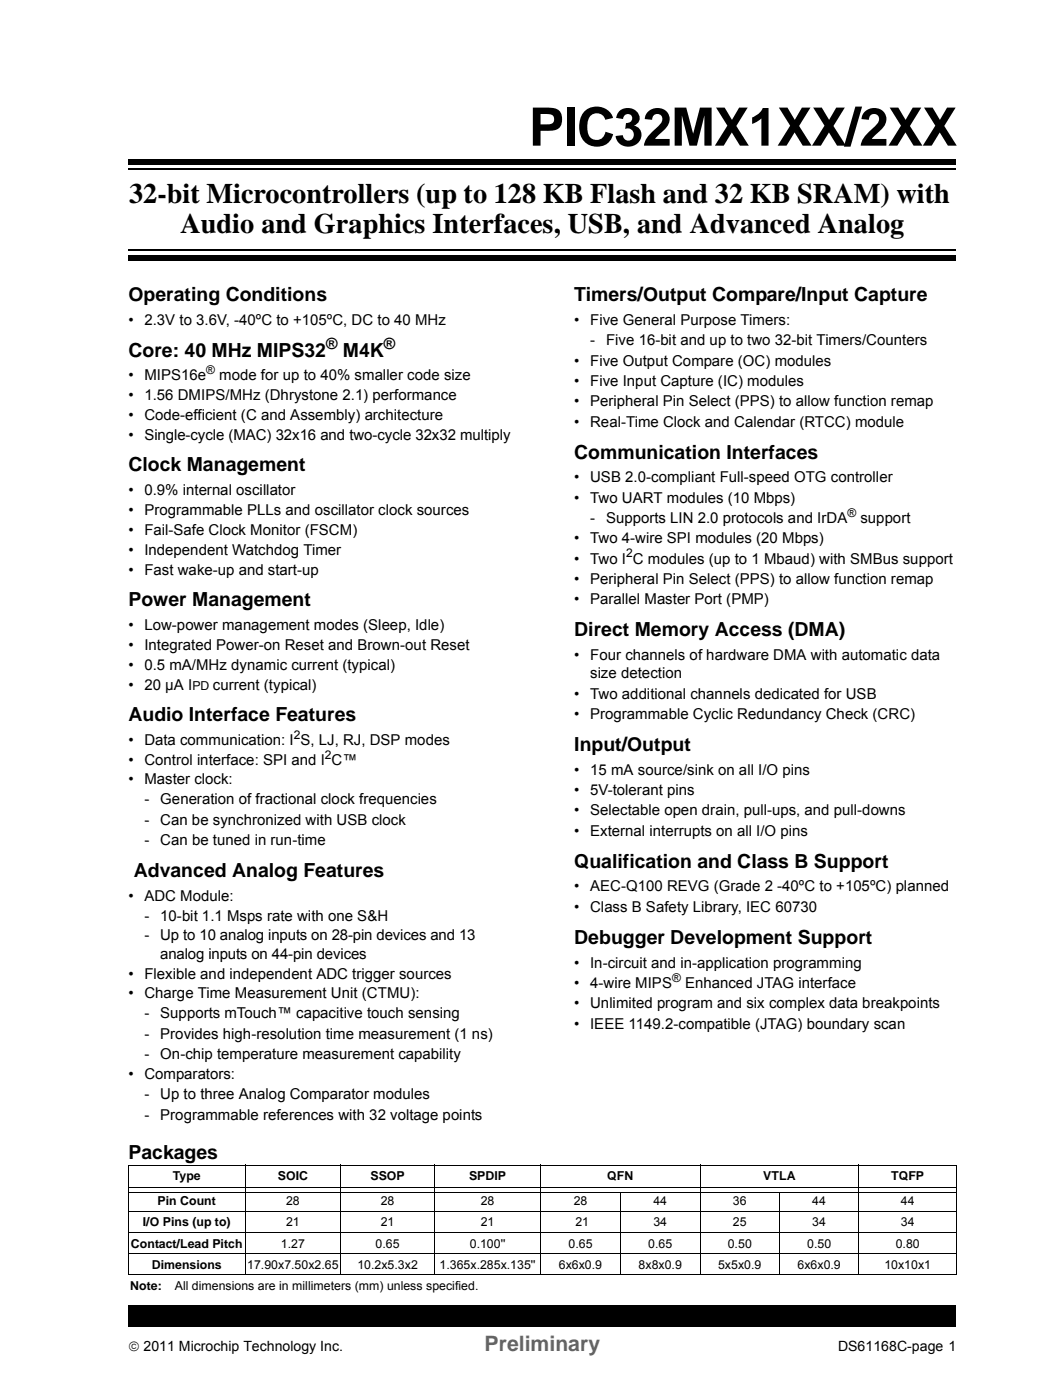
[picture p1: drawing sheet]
<svg xmlns="http://www.w3.org/2000/svg" width="210mm" height="279mm" viewBox="0 0 210 279" stroke-linecap="round" stroke-linejoin="round" font-family="sans-serif">
<defs><g id="words">
<text font-size="10.6" x="105.5" y="29.1">PIC32MX1XX/2XX</text>
<g font-size="5.6">
<text x="25.8" y="40.6">32-bit Microcontrollers (up to 128 KB Flash and 32 KB SRAM) with</text>
<text x="36" y="46.6">Audio and Graphics Interfaces, USB, and Advanced Analog</text>
</g>
<text font-size="4.2" fill="#656565" x="96.6" y="269.5">Preliminary</text>
<g font-size="3.9">
<text x="25.6" y="60.1">Operating Conditions</text>
<text x="114.5" y="60.1">Timers/Output Compare/Input Capture</text>
<text x="25.6" y="71.2">Core: 40 MHz MIPS32</text>
<text x="68.4" y="71.2">M4K</text>
<text x="25.6" y="94.1">Clock Management</text>
<text x="114.5" y="91.5">Communication Interfaces</text>
<text x="25.6" y="121">Power Management</text>
<text x="114.5" y="127">Direct Memory Access (DMA)</text>
<text x="25.6" y="143.9">Audio Interface Features</text>
<text x="114.5" y="149.9">Input/Output</text>
<text x="114.5" y="173.2">Qualification and Class B Support</text>
<text x="26.7" y="175.1">Advanced Analog Features</text>
<text x="114.5" y="188.4">Debugger Development Support</text>
<text x="25.6" y="231.2">Packages</text>
</g>
<g font-size="3.1">
<text x="65" y="69.6">®</text>
<text x="76.6" y="69.6">®</text>
</g>
<g font-size="3">
<text x="25.6" y="64.8">•</text>
<text x="28.8" y="64.8">2.3V to 3.6V, -40ºC to +105ºC, DC to 40 MHz</text>
<text x="114.5" y="64.8">•</text>
<text x="117.7" y="64.8">Five General Purpose Timers:</text>
<text x="117.7" y="68.9">-</text>
<text x="120.9" y="68.9">Five 16-bit and up to two 32-bit Timers/Counters</text>
<text x="25.6" y="75.9">•</text>
<text x="28.8" y="75.9">MIPS16e</text>
<text x="43.7" y="75.9">mode for up to 40% smaller code size</text>
<text x="114.5" y="72.9">•</text>
<text x="114.5" y="77">•</text>
<text x="117.7" y="72.9">Five Output Compare (OC) modules</text>
<text x="117.7" y="77">Five Input Capture (IC) modules</text>
<text x="25.6" y="79.8">•</text>
<text x="25.6" y="83.8">•</text>
<text x="28.8" y="79.8">1.56 DMIPS/MHz (Dhrystone 2.1) performance</text>
<text x="28.8" y="83.8">Code-efficient (C and Assembly) architecture</text>
<text x="114.5" y="81.1">•</text>
<text x="117.7" y="81.1">Peripheral Pin Select (PPS) to allow function remap</text>
<text x="25.6" y="87.8">•</text>
<text x="28.8" y="87.8">Single-cycle (MAC) 32x16 and two-cycle 32x32 multiply</text>
<text x="114.5" y="85.1">•</text>
<text x="117.7" y="85.1">Real-Time Clock and Calendar (RTCC) module</text>
<text x="25.6" y="98.8">•</text>
<text x="28.8" y="98.8">0.9% internal oscillator</text>
<text x="114.5" y="96.2">•</text>
<text x="114.5" y="100.3">•</text>
<text x="117.7" y="96.2">USB 2.0-compliant Full-speed OTG controller</text>
<text x="117.7" y="100.3">Two UART modules (10 Mbps)</text>
<text x="25.6" y="102.8">•</text>
<text x="25.6" y="106.7">•</text>
<text x="28.8" y="102.8">Programmable PLLs and oscillator clock sources</text>
<text x="28.8" y="106.7">Fail-Safe Clock Monitor (FSCM)</text>
<text x="117.7" y="104.4">-</text>
<text x="120.9" y="104.4">Supports LIN 2.0 protocols and IrDA</text>
<text x="171.6" y="104.4">support</text>
<text x="25.6" y="110.7">•</text>
<text x="28.8" y="110.7">Independent Watchdog Timer</text>
<text x="114.5" y="108.4">•</text>
<text x="114.5" y="112.5">•</text>
<text x="117.7" y="108.4">Two 4-wire SPI modules (20 Mbps)</text>
<text x="117.7" y="112.5">Two I C modules (up to 1 Mbaud) with SMBus support</text>
<text x="25.6" y="114.7">•</text>
<text x="28.8" y="114.7">Fast wake-up and start-up</text>
<text x="114.5" y="116.5">•</text>
<text x="117.7" y="116.5">Peripheral Pin Select (PPS) to allow function remap</text>
<text x="25.6" y="125.7">•</text>
<text x="28.8" y="125.7">Low-power management modes (Sleep, Idle)</text>
<text x="114.5" y="120.6">•</text>
<text x="117.7" y="120.6">Parallel Master Port (PMP)</text>
<text x="25.6" y="129.7">•</text>
<text x="28.8" y="129.7">Integrated Power-on Reset and Brown-out Reset</text>
<text x="114.5" y="131.7">•</text>
<text x="117.7" y="131.7">Four channels of hardware DMA with automatic data</text>
<text x="25.6" y="133.6">•</text>
<text x="25.6" y="137.6">•</text>
<text x="28.8" y="133.6">0.5 mA/MHz dynamic current (typical)</text>
<text x="28.8" y="137.6">20 μA I</text>
<text x="42.5" y="137.6">current (typical)</text>
<text x="117.7" y="135.4">size detection</text>
<text x="114.5" y="139.5">•</text>
<text x="114.5" y="143.5">•</text>
<text x="117.7" y="139.5">Two additional channels dedicated for USB</text>
<text x="117.7" y="143.5">Programmable Cyclic Redundancy Check (CRC)</text>
<text x="25.6" y="148.6">•</text>
<text x="28.8" y="148.6">Data communication: I S, LJ, RJ, DSP modes</text>
<text x="25.6" y="152.6">•</text>
<text x="28.8" y="152.6">Control interface: SPI and I C™</text>
<text x="114.5" y="154.6">•</text>
<text x="117.7" y="154.6">15 mA source/sink on all I/O pins</text>
<text x="25.6" y="156.6">•</text>
<text x="28.8" y="156.6">Master clock:</text>
<text x="28.8" y="160.5">-</text>
<text x="32" y="160.5">Generation of fractional clock frequencies</text>
<text x="114.5" y="158.7">•</text>
<text x="117.7" y="158.7">5V-tolerant pins</text>
<text x="28.8" y="164.6">-</text>
<text x="32" y="164.6">Can be synchronized with USB clock</text>
<text x="114.5" y="162.7">•</text>
<text x="114.5" y="166.8">•</text>
<text x="117.7" y="162.7">Selectable open drain, pull-ups, and pull-downs</text>
<text x="117.7" y="166.8">External interrupts on all I/O pins</text>
<text x="28.8" y="168.6">-</text>
<text x="32" y="168.6">Can be tuned in run-time</text>
<text x="25.6" y="179.8">•</text>
<text x="28.8" y="179.8">ADC Module:</text>
<text x="114.5" y="177.9">•</text>
<text x="117.7" y="177.9">AEC-Q100 REVG (Grade 2 -40ºC to +105ºC) planned</text>
<text x="28.8" y="183.7">-</text>
<text x="32" y="183.7">10-bit 1.1 Msps rate with one S&amp;H</text>
<text x="114.5" y="182">•</text>
<text x="117.7" y="182">Class B Safety Library, IEC 60730</text>
<text x="28.8" y="187.7">-</text>
<text x="32" y="187.7">Up to 10 analog inputs on 28-pin devices and 13</text>
<text x="32" y="191.3">analog inputs on 44-pin devices</text>
<text x="25.6" y="195.3">•</text>
<text x="28.8" y="195.3">Flexible and independent ADC trigger sources</text>
<text x="114.5" y="193.1">•</text>
<text x="114.5" y="197.1">•</text>
<text x="117.7" y="193.1">In-circuit and in-application programming</text>
<text x="117.7" y="197.1">4-wire MIPS</text>
<text x="136.6" y="197.1">Enhanced JTAG interface</text>
<text x="25.6" y="199.2">•</text>
<text x="28.8" y="199.2">Charge Time Measurement Unit (CTMU):</text>
<text x="28.8" y="203.2">-</text>
<text x="32" y="203.2">Supports mTouch™ capacitive touch sensing</text>
<text x="114.5" y="201.2">•</text>
<text x="117.7" y="201.2">Unlimited program and six complex data breakpoints</text>
<text x="28.8" y="207.3">-</text>
<text x="32" y="207.3">Provides high-resolution time measurement (1 ns)</text>
<text x="114.5" y="205.3">•</text>
<text x="117.7" y="205.3">IEEE 1149.2-compatible (JTAG) boundary scan</text>
<text x="25.6" y="215.4">•</text>
<text x="28.8" y="215.4">Comparators:</text>
<text x="28.8" y="211.3">-</text>
<text x="32" y="211.3">On-chip temperature measurement capability</text>
<text x="28.8" y="219.4">-</text>
<text x="32" y="219.4">Up to three Analog Comparator modules</text>
<text x="28.8" y="223.4">-</text>
<text x="32" y="223.4">Programmable references with 32 voltage points</text>
</g>
<g font-size="2.8">
<text x="25.6" y="269.5">© 2011 Microchip Technology Inc.</text>
<text x="167.1" y="269.5">DS61168C-page 1</text>
</g>
<g font-size="2.5">
<text x="38.4" y="137.6">PD</text>
<text x="34.5" y="235.6">Type</text>
<text x="55.4" y="235.6">SOIC</text>
<text x="73.9" y="235.6">SSOP</text>
<text x="93.5" y="235.6">SPDIP</text>
<text x="121.1" y="235.6">QFN</text>
<text x="152.2" y="235.6">VTLA</text>
<text x="177.7" y="235.6">TQFP</text>
<text x="28.5" y="244.8">I/O Pins (up to)</text>
<text x="31.4" y="240.5">Pin Count</text>
<text x="57" y="240.5">28</text>
<text x="57" y="244.8">21</text>
<text x="75.9" y="240.5">28</text>
<text x="75.9" y="244.8">21</text>
<text x="95.9" y="240.5">28</text>
<text x="95.9" y="244.8">21</text>
<text x="114.4" y="240.5">28</text>
<text x="114.7" y="244.8">21</text>
<text x="130.3" y="240.5">44</text>
<text x="130.3" y="244.8">34</text>
<text x="146.2" y="240.5">36</text>
<text x="146.2" y="244.8">25</text>
<text x="162" y="240.5">44</text>
<text x="162" y="244.8">34</text>
<text x="179.6" y="240.5">44</text>
<text x="179.6" y="244.8">34</text>
<text x="26.1" y="249">Contact/Lead Pitch</text>
<text x="56" y="249">1.27</text>
<text x="74.9" y="249">0.65</text>
<text x="93.7" y="249">0.100''</text>
<text x="113.4" y="249">0.65</text>
<text x="129.3" y="249">0.65</text>
<text x="145.1" y="249">0.50</text>
<text x="161" y="249">0.50</text>
<text x="178.6" y="249">0.80</text>
<text x="26" y="257.5">Note:</text>
<text x="30.3" y="253.2">Dimensions</text>
<text x="34.9" y="257.5">All dimensions are in millimeters (mm) unless specified.</text>
<text x="49.3" y="253.2">17.90x7.50x2.65</text>
<text x="71.3" y="253.2">10.2x5.3x2</text>
<text x="87.7" y="253.2">1.365x.285x.135''</text>
<text x="111.4" y="253.2">6x6x0.9</text>
<text x="127.3" y="253.2">8x8x0.9</text>
<text x="143.2" y="253.2">5x5x0.9</text>
<text x="159" y="253.2">6x6x0.9</text>
<text x="176.4" y="253.2">10x10x1</text>
</g>
<g font-size="2.4">
<text x="41.1" y="74.7">®</text>
<text x="169" y="103.2">®</text>
<text x="124.9" y="111.3">2</text>
<text x="58.6" y="147.4">2</text>
<text x="64.8" y="151.4">2</text>
<text x="134" y="195.9">®</text>
</g>
</g></defs>
<path d="M25.6 260.6h165.1v4.2h-165.1z" fill="#000"/>
<path d="M28.7 10.4h36.7v19.5h-36.7z" fill="#fff"/>
<g fill="none" stroke="#000" stroke-width=".2">
<path d="M25.5 232.5h165.3M25.6 232.6v21.7M25.7 237h165M25.7 237.9h165M48.9 232.4v22.1M67.9 232.4v22.1M86.7 232.4v22.1M107.8 232.4v22.1M123.7 238v16.5M139.6 232.4v22.1M155.4 238v16.5M171.3 232.4v22.1"/>
<path d="M190.8 232.6v21.7M25.5 241.7h165.3M25.5 245.9h165.3M25.5 250.2h165.3M25.5 254.4h165.3"/>
</g>
<path d="M25.6 31.4h165.1v5.4h-165.1z" fill="#fff"/>
<path d="M25.6 33.7h165.1" fill="none" stroke="#000" stroke-width=".36"/>
<path d="M25.6 31.8h165.1v1h-165.1z" fill="#000"/>
<path d="M25.6 48.5h165.1v5.6h-165.1z" fill="#fff"/>
<path d="M25.6 49.9h165.1" fill="none" stroke="#000" stroke-width=".36"/>
<path d="M25.6 50.9h165.1v1.1h-165.1z" fill="#000"/>
<use href="#words"/>
</svg>
